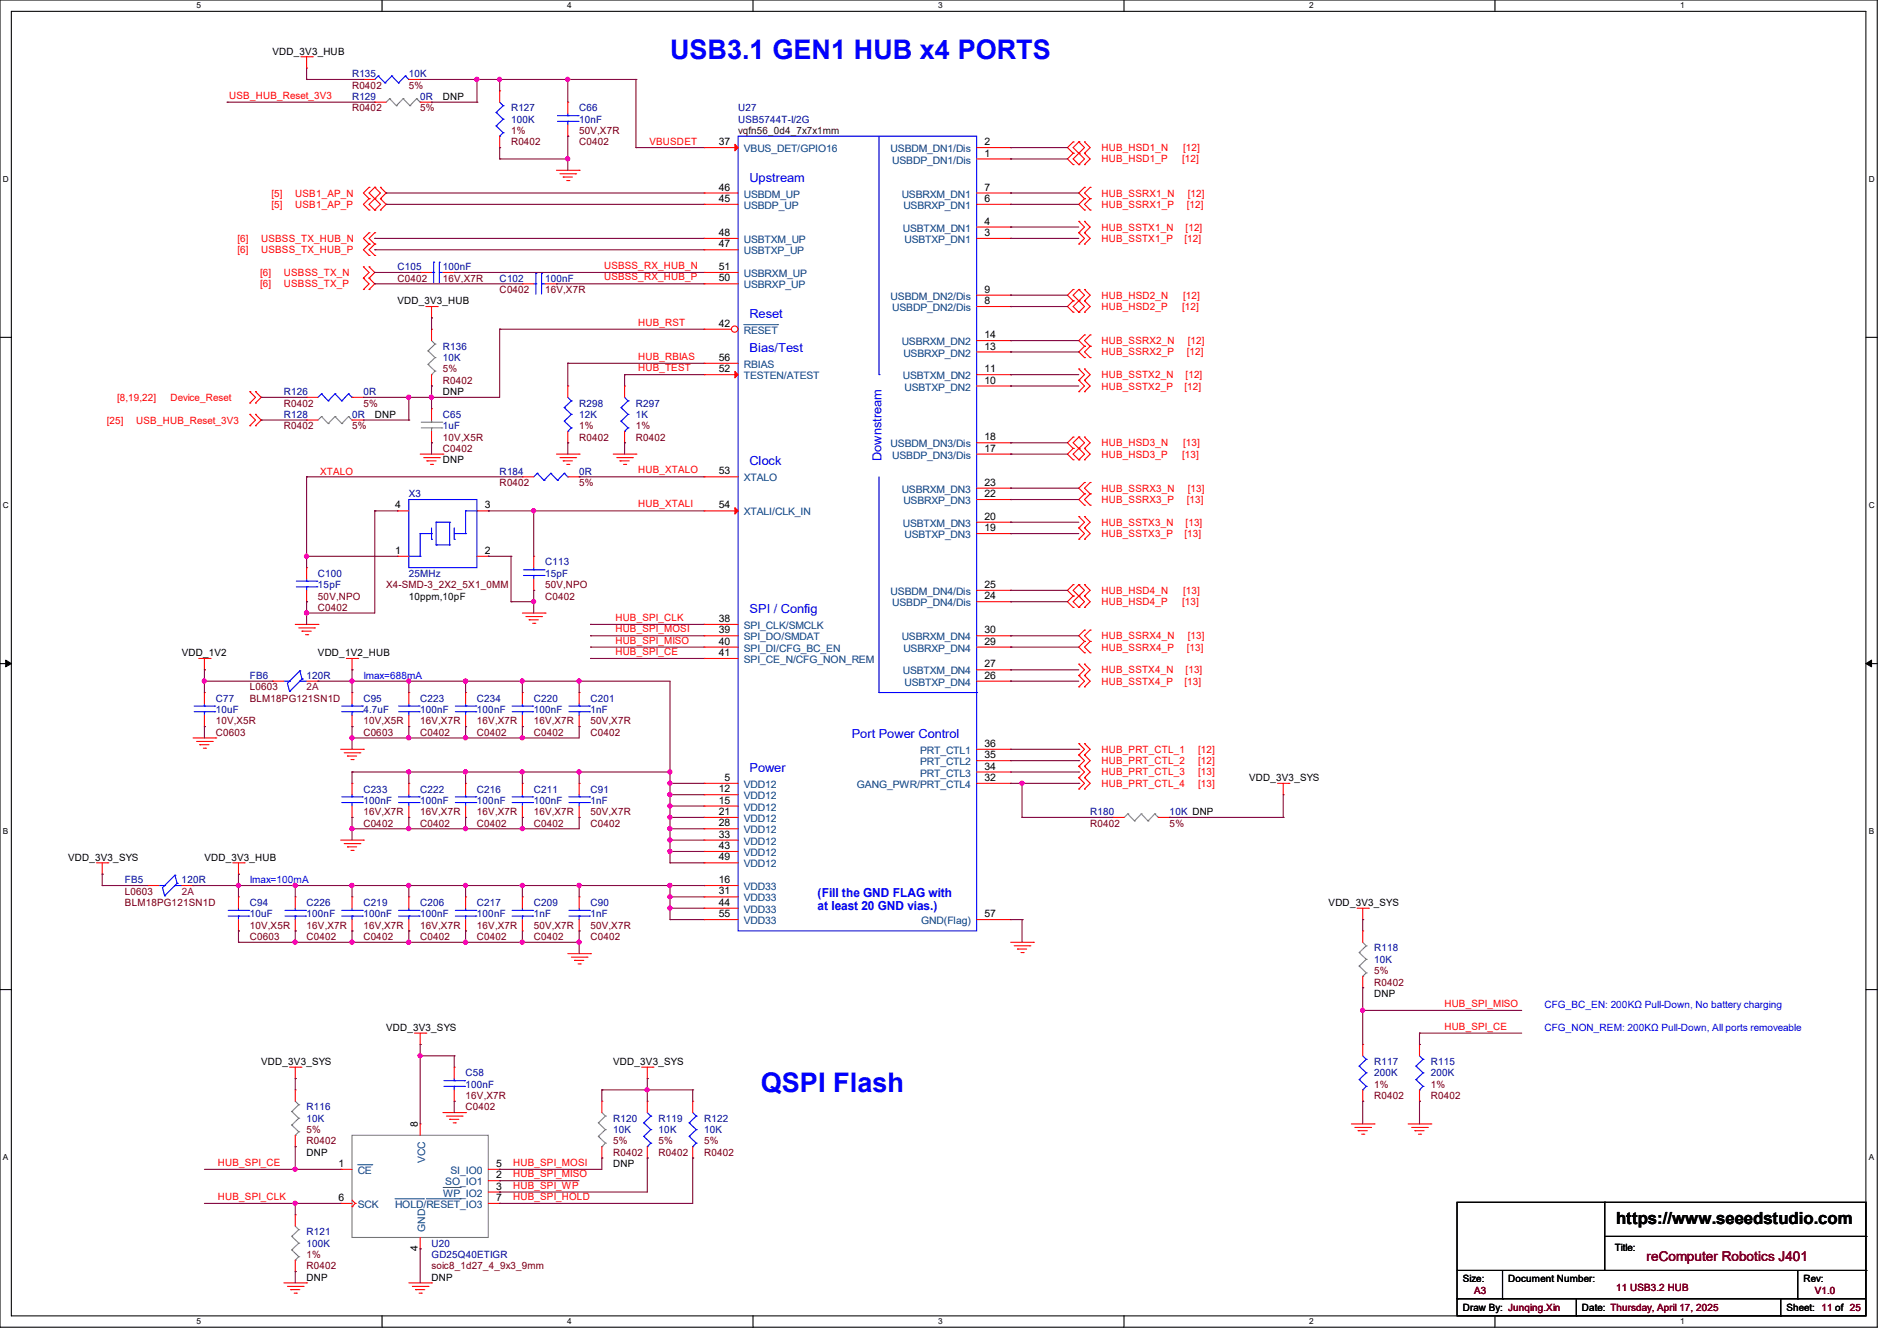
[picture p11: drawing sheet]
<svg xmlns="http://www.w3.org/2000/svg" width="297mm" height="210mm" viewBox="0 0 297 210" stroke-linecap="round" stroke-linejoin="round" font-family="sans-serif">
<defs><g id="words">
<g font-size="4.2" fill="#00f">
<text x="104.9" y="9.3">USB3.1 GEN1 HUB x4 PORTS</text>
<text x="119.1" y="171.1">QSPI Flash</text>
</g>
<text font-size="2.6" x="253" y="191.8">https://www.seeedstudio.com</text>
<text font-size="2.1" fill="#800000" x="257.8" y="197.5">reComputer Robotics J401</text>
<g font-size="1.9" fill="#00f">
<text x="117.3" y="28.4">Upstream</text>
<text x="117.3" y="49.8">Reset</text>
<text x="117.3" y="55.1">Bias/Test</text>
<text x="117.3" y="72.9">Clock</text>
<text x="138" y="72.2" transform="rotate(-90 138 72.2)">Downstream</text>
<text x="117.3" y="96">SPI / Config</text>
<text x="133.3" y="115.6">Port Power Control</text>
<text x="117.3" y="120.9">Power</text>
<text x="128" y="140.5">(Fill the GND FLAG with</text>
<text x="128" y="142.5">at least 20 GND vias.)</text>
</g>
<g font-size="1.6">
<text x="42.7" y="8.6">VDD_3V3_HUB</text>
<text x="69.3" y="15.7">DNP</text>
<text x="112.6" y="22.7">37</text>
<text x="154.1" y="22.7">2</text>
<text x="112.6" y="29.8">46</text>
<text x="154.1" y="24.5">1</text>
<text x="154.1" y="29.8">7</text>
<text x="112.6" y="31.6">45</text>
<text x="154.1" y="35.2">4</text>
<text x="154.1" y="31.6">6</text>
<text x="112.6" y="37">48</text>
<text x="112.6" y="38.7">47</text>
<text x="154.1" y="37">3</text>
<text x="62.2" y="47.7">VDD_3V3_HUB</text>
<text x="112.6" y="42.3">51</text>
<text x="112.6" y="44.1">50</text>
<text x="154.1" y="45.8">9</text>
<text x="154.1" y="47.6">8</text>
<text x="112.6" y="51.2">42</text>
<text x="154.1" y="53">14</text>
<text x="112.6" y="56.5">56</text>
<text x="112.6" y="58.3">52</text>
<text x="154.1" y="58.3">11</text>
<text x="154.1" y="54.7">13</text>
<text x="58.7" y="65.4">DNP</text>
<text x="69.3" y="61.9">DNP</text>
<text x="154.1" y="60.1">10</text>
<text x="154.1" y="70.7">17</text>
<text x="154.1" y="69">18</text>
<text x="69.3" y="72.6">DNP</text>
<text x="112.6" y="74.3">53</text>
<text x="154.1" y="77.9">22</text>
<text x="154.1" y="76.1">23</text>
<text x="61.9" y="79.6">4</text>
<text x="75.9" y="79.6">3</text>
<text x="112.6" y="79.6">54</text>
<text x="154.1" y="83.2">19</text>
<text x="154.1" y="81.4">20</text>
<text x="61.9" y="86.7">1</text>
<text x="75.9" y="86.7">2</text>
<text x="64" y="93.9">10ppm,10pF</text>
<text x="154.1" y="93.9">24</text>
<text x="154.1" y="92.1">25</text>
<text x="112.6" y="101">40</text>
<text x="112.6" y="99.2">39</text>
<text x="112.6" y="97.4">38</text>
<text x="154.1" y="101">29</text>
<text x="154.1" y="99.2">30</text>
<text x="28.4" y="102.8">VDD_1V2</text>
<text x="49.8" y="102.8">VDD_1V2_HUB</text>
<text x="112.6" y="102.7">41</text>
<text x="154.1" y="106.3">26</text>
<text x="154.1" y="104.5">27</text>
<text x="154.1" y="117">36</text>
<text x="154.1" y="118.7">35</text>
<text x="112.6" y="125.9">15</text>
<text x="112.6" y="124.1">12</text>
<text x="113.5" y="122.3">5</text>
<text x="154.1" y="120.5">34</text>
<text x="154.1" y="122.3">32</text>
<text x="195.6" y="122.3">VDD_3V3_SYS</text>
<text x="112.6" y="127.6">21</text>
<text x="112.6" y="129.4">28</text>
<text x="112.6" y="131.2">33</text>
<text x="10.7" y="134.8">VDD_3V3_SYS</text>
<text x="32" y="134.8">VDD_3V3_HUB</text>
<text x="112.6" y="134.7">49</text>
<text x="112.6" y="133">43</text>
<text x="112.6" y="138.3">16</text>
<text x="112.6" y="140.1">31</text>
<text x="112.6" y="141.9">44</text>
<text x="112.6" y="143.6">55</text>
<text x="154.1" y="143.6">57</text>
<text x="208" y="141.9">VDD_3V3_SYS</text>
<text x="60.5" y="161.5">VDD_3V3_SYS</text>
<text x="215.1" y="156.1">DNP</text>
<text x="40.9" y="166.8">VDD_3V3_SYS</text>
<text x="96" y="166.8">VDD_3V3_SYS</text>
<text x="65.4" y="176.6" transform="rotate(-90 65.4 176.6)">8</text>
<text x="48" y="181">DNP</text>
<text x="53" y="182.8">1</text>
<text x="77.7" y="184.5">2</text>
<text x="77.7" y="182.8">5</text>
<text x="96" y="182.8">DNP</text>
<text x="53" y="188.1">6</text>
<text x="77.7" y="186.3">3</text>
<text x="77.7" y="188.1">7</text>
<text x="65.4" y="195.9" transform="rotate(-90 65.4 195.9)">4</text>
<text x="252.8" y="196">Title:</text>
<text x="48" y="200.6">DNP</text>
<text x="67.6" y="200.6">DNP</text>
<text x="229" y="200.7">Size:</text>
<text x="236.1" y="200.7">Document Number:</text>
<text x="282.4" y="200.7">Rev:</text>
<text x="229" y="205.4">Draw By: Junqing.Xin</text>
<text x="247.7" y="205.4">Date: Thursday, April 17, 2025</text>
<text x="279.7" y="205.4">Sheet: 11 of 25</text>
</g>
<g font-size="1.6" fill="#f00">
<text x="35.9" y="15.5">USB_HUB_Reset_3V3</text>
<text x="101.7" y="22.8">VBUSDET</text>
<text x="172.5" y="23.7">HUB_HSD1_N</text>
<text x="185.2" y="23.7">[12]</text>
<text x="172.5" y="25.4">HUB_HSD1_P</text>
<text x="185.1" y="25.4">[12]</text>
<text x="42.5" y="32.6">[5]</text>
<text x="42.5" y="30.8">[5]</text>
<text x="46.2" y="32.6">USB1_AP_P</text>
<text x="46.2" y="30.8">USB1_AP_N</text>
<text x="172.5" y="32.6">HUB_SSRX1_P</text>
<text x="172.5" y="30.8">HUB_SSRX1_N</text>
<text x="185.8" y="32.6">[12]</text>
<text x="186" y="30.8">[12]</text>
<text x="37.2" y="39.7">[6]</text>
<text x="37.2" y="37.9">[6]</text>
<text x="40.9" y="39.7">USBSS_TX_HUB_P</text>
<text x="40.9" y="37.9">USBSS_TX_HUB_N</text>
<text x="172.5" y="37.9">HUB_SSTX1_P</text>
<text x="172.5" y="36.1">HUB_SSTX1_N</text>
<text x="185.5" y="37.9">[12]</text>
<text x="185.6" y="36.1">[12]</text>
<text x="40.7" y="45">[6]</text>
<text x="40.7" y="43.2">[6]</text>
<text x="44.4" y="45">USBSS_TX_P</text>
<text x="44.4" y="43.2">USBSS_TX_N</text>
<text x="94.6" y="43.9">USBSS_RX_HUB_P</text>
<text x="94.6" y="42.1">USBSS_RX_HUB_N</text>
<text x="172.5" y="46.8">HUB_HSD2_N</text>
<text x="185.2" y="46.8">[12]</text>
<text x="99.9" y="51">HUB_RST</text>
<text x="172.5" y="48.6">HUB_HSD2_P</text>
<text x="172.5" y="53.9">HUB_SSRX2_N</text>
<text x="185.1" y="48.6">[12]</text>
<text x="186" y="53.9">[12]</text>
<text x="99.9" y="58.1">HUB_TEST</text>
<text x="99.9" y="56.3">HUB_RBIAS</text>
<text x="172.5" y="59.2">HUB_SSTX2_N</text>
<text x="172.5" y="55.7">HUB_SSRX2_P</text>
<text x="185.6" y="59.2">[12]</text>
<text x="185.8" y="55.7">[12]</text>
<text x="18.3" y="62.8">[8,19,22]</text>
<text x="26.7" y="62.8">Device_Reset</text>
<text x="172.5" y="61">HUB_SSTX2_P</text>
<text x="185.5" y="61">[12]</text>
<text x="16.7" y="66.3">[25]</text>
<text x="21.3" y="66.3">USB_HUB_Reset_3V3</text>
<text x="172.5" y="71.7">HUB_HSD3_P</text>
<text x="172.5" y="69.9">HUB_HSD3_N</text>
<text x="185.1" y="71.7">[13]</text>
<text x="185.2" y="69.9">[13]</text>
<text x="50.1" y="74.3">XTALO</text>
<text x="99.9" y="74.1">HUB_XTALO</text>
<text x="172.5" y="77">HUB_SSRX3_N</text>
<text x="186" y="77">[13]</text>
<text x="99.9" y="79.5">HUB_XTALI</text>
<text x="172.5" y="82.3">HUB_SSTX3_N</text>
<text x="172.5" y="78.8">HUB_SSRX3_P</text>
<text x="185.6" y="82.3">[13]</text>
<text x="185.8" y="78.8">[13]</text>
<text x="172.5" y="84.1">HUB_SSTX3_P</text>
<text x="185.5" y="84.1">[13]</text>
<text x="172.5" y="94.8">HUB_HSD4_P</text>
<text x="172.5" y="93">HUB_HSD4_N</text>
<text x="185.1" y="94.8">[13]</text>
<text x="185.2" y="93">[13]</text>
<text x="96.3" y="99">HUB_SPI_MOSI</text>
<text x="96.3" y="97.2">HUB_SPI_CLK</text>
<text x="96.3" y="100.8">HUB_SPI_MISO</text>
<text x="172.5" y="100.1">HUB_SSRX4_N</text>
<text x="172.5" y="101.9">HUB_SSRX4_P</text>
<text x="185.8" y="101.9">[13]</text>
<text x="186" y="100.1">[13]</text>
<text x="96.3" y="102.6">HUB_SPI_CE</text>
<text x="172.5" y="105.4">HUB_SSTX4_N</text>
<text x="172.5" y="107.2">HUB_SSTX4_P</text>
<text x="185.5" y="107.2">[13]</text>
<text x="185.6" y="105.4">[13]</text>
<text x="172.5" y="117.9">HUB_PRT_CTL_1</text>
<text x="172.5" y="119.7">HUB_PRT_CTL_2</text>
<text x="187.6" y="117.9">[12]</text>
<text x="187.6" y="119.7">[12]</text>
<text x="172.5" y="121.5">HUB_PRT_CTL_3</text>
<text x="172.5" y="123.2">HUB_PRT_CTL_4</text>
<text x="187.6" y="121.5">[13]</text>
<text x="187.6" y="123.2">[13]</text>
<text x="226.1" y="157.7">HUB_SPI_MISO</text>
<text x="226.1" y="161.2">HUB_SPI_CE</text>
<text x="34.1" y="182.6">HUB_SPI_CE</text>
<text x="80.3" y="182.6">HUB_SPI_MOSI</text>
<text x="80.3" y="184.4">HUB_SPI_MISO</text>
<text x="34.1" y="187.9">HUB_SPI_CLK</text>
<text x="80.3" y="186.1">HUB_SPI_WP</text>
<text x="80.3" y="187.9">HUB_SPI_HOLD</text>
</g>
<g font-size="1.6" fill="#000080">
<text x="55.1" y="15.7">R129</text>
<text x="55.1" y="12.1">R135</text>
<text x="64" y="12.1">10K</text>
<text x="65.8" y="15.7">0R</text>
<text x="80" y="17.4">R127</text>
<text x="90.7" y="17.4">C66</text>
<text x="115.6" y="17.4">U27</text>
<text x="80" y="19.2">100K</text>
<text x="90.7" y="19.2">10nF</text>
<text x="115.6" y="19.2">USB5744T-I/2G</text>
<text x="62.2" y="42.3">C105</text>
<text x="69.3" y="42.3">100nF</text>
<text x="78.2" y="44.1">C102</text>
<text x="85.3" y="44.1">100nF</text>
<text x="69.3" y="54.8">R136</text>
<text x="69.3" y="56.6">10K</text>
<text x="44.4" y="65.4">R128</text>
<text x="44.4" y="61.9">R126</text>
<text x="55.1" y="65.4">0R</text>
<text x="56.9" y="61.9">0R</text>
<text x="69.3" y="65.4">C65</text>
<text x="90.7" y="63.7">R298</text>
<text x="90.7" y="65.4">12K</text>
<text x="99.6" y="63.7">R297</text>
<text x="99.6" y="65.4">1K</text>
<text x="69.3" y="67.2">1uF</text>
<text x="64" y="77.9">X3</text>
<text x="78.2" y="74.3">R184</text>
<text x="90.7" y="74.3">0R</text>
<text x="85.3" y="88.6">C113</text>
<text x="49.8" y="90.3">C100</text>
<text x="49.8" y="92.1">15pF</text>
<text x="64" y="90.3">25MHz</text>
<text x="85.3" y="90.3">15pF</text>
<text x="39.1" y="106.3">FB6</text>
<text x="48" y="106.3">120R</text>
<text x="33.8" y="109.9">C77</text>
<text x="33.8" y="111.7">10uF</text>
<text x="56.9" y="109.9">C95</text>
<text x="56.9" y="111.7">4.7uF</text>
<text x="65.8" y="109.9">C223</text>
<text x="65.8" y="111.7">100nF</text>
<text x="74.7" y="109.9">C234</text>
<text x="74.7" y="111.7">100nF</text>
<text x="83.6" y="109.9">C220</text>
<text x="83.6" y="111.7">100nF</text>
<text x="92.5" y="109.9">C201</text>
<text x="92.5" y="111.7">1nF</text>
<text x="56.9" y="124.1">C233</text>
<text x="56.9" y="125.9">100nF</text>
<text x="65.8" y="124.1">C222</text>
<text x="65.8" y="125.9">100nF</text>
<text x="74.7" y="124.1">C216</text>
<text x="74.7" y="125.9">100nF</text>
<text x="83.6" y="124.1">C211</text>
<text x="83.6" y="125.9">100nF</text>
<text x="92.5" y="124.1">C91</text>
<text x="92.5" y="125.9">1nF</text>
<text x="170.7" y="127.7">R180</text>
<text x="183.1" y="127.7">10K DNP</text>
<text x="19.6" y="138.3">FB5</text>
<text x="28.4" y="138.3">120R</text>
<text x="39.1" y="141.9">C94</text>
<text x="39.1" y="143.7">10uF</text>
<text x="48" y="141.9">C226</text>
<text x="48" y="143.7">100nF</text>
<text x="56.9" y="141.9">C219</text>
<text x="56.9" y="143.7">100nF</text>
<text x="65.8" y="141.9">C206</text>
<text x="65.8" y="143.7">100nF</text>
<text x="74.7" y="141.9">C217</text>
<text x="74.7" y="143.7">100nF</text>
<text x="83.6" y="141.9">C209</text>
<text x="83.6" y="143.7">1nF</text>
<text x="92.5" y="141.9">C90</text>
<text x="92.5" y="143.7">1nF</text>
<text x="215.1" y="149">R118</text>
<text x="215.1" y="150.8">10K</text>
<text x="215.1" y="166.8">R117</text>
<text x="224" y="166.8">R115</text>
<text x="48" y="173.9">R116</text>
<text x="72.9" y="168.6">C58</text>
<text x="72.9" y="170.3">100nF</text>
<text x="215.1" y="168.6">200K</text>
<text x="224" y="168.6">200K</text>
<text x="48" y="175.7">10K</text>
<text x="96" y="175.7">R120</text>
<text x="96" y="177.5">10K</text>
<text x="103.1" y="175.7">R119</text>
<text x="103.1" y="177.5">10K</text>
<text x="110.2" y="175.7">R122</text>
<text x="110.2" y="177.5">10K</text>
<text x="48" y="193.5">R121</text>
<text x="48" y="195.2">100K</text>
<text x="67.6" y="197">GD25Q40ETIGR</text>
<text x="67.6" y="195.2">U20</text>
</g>
<g font-size="1.6" fill="#800000">
<text x="55.1" y="17.4">R0402</text>
<text x="55.1" y="13.9">R0402</text>
<text x="64" y="13.9">5%</text>
<text x="65.8" y="17.4">5%</text>
<text x="80" y="21">1%</text>
<text x="80" y="22.8">R0402</text>
<text x="90.7" y="22.8">C0402</text>
<text x="90.7" y="21">50V,X7R</text>
<text x="62.2" y="44.1">C0402</text>
<text x="69.3" y="44.1">16V,X7R</text>
<text x="78.2" y="45.9">C0402</text>
<text x="85.3" y="45.9">16V,X7R</text>
<text x="69.3" y="58.3">5%</text>
<text x="44.4" y="63.7">R0402</text>
<text x="56.9" y="63.7">5%</text>
<text x="69.3" y="60.1">R0402</text>
<text x="44.4" y="67.2">R0402</text>
<text x="55.1" y="67.2">5%</text>
<text x="69.3" y="70.8">C0402</text>
<text x="69.3" y="69">10V,X5R</text>
<text x="90.7" y="67.2">1%</text>
<text x="90.7" y="69">R0402</text>
<text x="99.6" y="67.2">1%</text>
<text x="99.6" y="69">R0402</text>
<text x="78.2" y="76.1">R0402</text>
<text x="90.7" y="76.1">5%</text>
<text x="49.8" y="95.7">C0402</text>
<text x="49.8" y="93.9">50V,NPO</text>
<text x="60.5" y="92.1">X4-SMD-3_2X2_5X1_0MM</text>
<text x="85.3" y="93.9">C0402</text>
<text x="85.3" y="92.1">50V,NPO</text>
<text x="33.8" y="113.5">10V,X5R</text>
<text x="39.1" y="108.1">L0603</text>
<text x="39.1" y="109.9">BLM18PG121SN1D</text>
<text x="56.9" y="113.5">10V,X5R</text>
<text x="65.8" y="113.5">16V,X7R</text>
<text x="74.7" y="113.5">16V,X7R</text>
<text x="83.6" y="113.5">16V,X7R</text>
<text x="92.5" y="113.5">50V,X7R</text>
<text x="33.8" y="115.2">C0603</text>
<text x="56.9" y="115.2">C0603</text>
<text x="65.8" y="115.2">C0402</text>
<text x="74.7" y="115.2">C0402</text>
<text x="83.6" y="115.2">C0402</text>
<text x="92.5" y="115.2">C0402</text>
<text x="56.9" y="129.5">C0402</text>
<text x="56.9" y="127.7">16V,X7R</text>
<text x="65.8" y="129.5">C0402</text>
<text x="65.8" y="127.7">16V,X7R</text>
<text x="74.7" y="129.5">C0402</text>
<text x="74.7" y="127.7">16V,X7R</text>
<text x="83.6" y="129.5">C0402</text>
<text x="83.6" y="127.7">16V,X7R</text>
<text x="92.5" y="129.5">C0402</text>
<text x="92.5" y="127.7">50V,X7R</text>
<text x="170.7" y="129.5">R0402</text>
<text x="183.1" y="129.5">5%</text>
<text x="19.6" y="140.1">L0603</text>
<text x="19.6" y="141.9">BLM18PG121SN1D</text>
<text x="39.1" y="147.2">C0603</text>
<text x="39.1" y="145.5">10V,X5R</text>
<text x="48" y="147.2">C0402</text>
<text x="48" y="145.5">16V,X7R</text>
<text x="56.9" y="147.2">C0402</text>
<text x="56.9" y="145.5">16V,X7R</text>
<text x="65.8" y="147.2">C0402</text>
<text x="65.8" y="145.5">16V,X7R</text>
<text x="74.7" y="147.2">C0402</text>
<text x="74.7" y="145.5">16V,X7R</text>
<text x="83.6" y="147.2">C0402</text>
<text x="83.6" y="145.5">50V,X7R</text>
<text x="92.5" y="147.2">C0402</text>
<text x="92.5" y="145.5">50V,X7R</text>
<text x="215.1" y="152.6">5%</text>
<text x="215.1" y="154.3">R0402</text>
<text x="72.9" y="173.9">C0402</text>
<text x="72.9" y="172.1">16V,X7R</text>
<text x="215.1" y="170.3">1%</text>
<text x="215.1" y="172.1">R0402</text>
<text x="224" y="170.3">1%</text>
<text x="224" y="172.1">R0402</text>
<text x="48" y="177.5">5%</text>
<text x="48" y="179.2">R0402</text>
<text x="96" y="179.2">5%</text>
<text x="103.1" y="179.2">5%</text>
<text x="110.2" y="179.2">5%</text>
<text x="96" y="181">R0402</text>
<text x="103.1" y="181">R0402</text>
<text x="110.2" y="181">R0402</text>
<text x="48" y="197">1%</text>
<text x="48" y="198.8">R0402</text>
<text x="67.6" y="198.8">soic8_1d27_4_9x3_9mm</text>
<text x="230.8" y="202.7">A3</text>
<text x="253" y="202.2">11 USB3.2 HUB</text>
<text x="284.1" y="202.7">V1.0</text>
</g>
<text font-size="1.6" fill="#400000" x="115.6" y="21">vqfn56_0d4_7x7x1mm</text>
<g font-size="1.6" fill="#004080">
<text x="116.5" y="23.8">VBUS_DET/GPIO16</text>
<text x="139.4" y="23.8">USBDM_DN1/Dis</text>
<text x="139.7" y="25.6">USBDP_DN1/Dis</text>
<text x="116.5" y="30.9">USBDM_UP</text>
<text x="116.5" y="32.7">USBDP_UP</text>
<text x="141.2" y="30.9">USBRXM_DN1</text>
<text x="141.4" y="32.7">USBRXP_DN1</text>
<text x="116.5" y="38.1">USBTXM_UP</text>
<text x="116.5" y="39.8">USBTXP_UP</text>
<text x="141.3" y="36.3">USBTXM_DN1</text>
<text x="141.6" y="38.1">USBTXP_DN1</text>
<text x="116.5" y="43.4">USBRXM_UP</text>
<text x="116.5" y="45.2">USBRXP_UP</text>
<text x="139.4" y="46.9">USBDM_DN2/Dis</text>
<text x="116.5" y="52.3">RESET</text>
<text x="139.7" y="48.7">USBDP_DN2/Dis</text>
<text x="116.5" y="57.6">RBIAS</text>
<text x="116.5" y="59.4">TESTEN/ATEST</text>
<text x="141.2" y="54.1">USBRXM_DN2</text>
<text x="141.3" y="59.4">USBTXM_DN2</text>
<text x="141.4" y="55.8">USBRXP_DN2</text>
<text x="141.6" y="61.2">USBTXP_DN2</text>
<text x="139.4" y="70.1">USBDM_DN3/Dis</text>
<text x="139.7" y="71.8">USBDP_DN3/Dis</text>
<text x="116.5" y="75.4">XTALO</text>
<text x="141.2" y="77.2">USBRXM_DN3</text>
<text x="116.5" y="80.7">XTALI/CLK_IN</text>
<text x="141.3" y="82.5">USBTXM_DN3</text>
<text x="141.4" y="79">USBRXP_DN3</text>
<text x="141.6" y="84.3">USBTXP_DN3</text>
<text x="139.4" y="93.2">USBDM_DN4/Dis</text>
<text x="139.7" y="95">USBDP_DN4/Dis</text>
<text x="116.5" y="100.3">SPI_DO/SMDAT</text>
<text x="116.5" y="98.5">SPI_CLK/SMCLK</text>
<text x="141.2" y="100.3">USBRXM_DN4</text>
<text x="116.5" y="103.8">SPI_CE_N/CFG_NON_REM</text>
<text x="116.5" y="102.1">SPI_DI/CFG_BC_EN</text>
<text x="141.3" y="105.6">USBTXM_DN4</text>
<text x="141.4" y="102.1">USBRXP_DN4</text>
<text x="141.6" y="107.4">USBTXP_DN4</text>
<text x="144.1" y="118.1">PRT_CTL1</text>
<text x="144.1" y="119.8">PRT_CTL2</text>
<text x="116.5" y="125.2">VDD12</text>
<text x="116.5" y="123.4">VDD12</text>
<text x="134.2" y="123.4">GANG_PWR/PRT_CTL4</text>
<text x="144.1" y="121.6">PRT_CTL3</text>
<text x="116.5" y="127">VDD12</text>
<text x="116.5" y="128.7">VDD12</text>
<text x="116.5" y="130.5">VDD12</text>
<text x="116.5" y="132.3">VDD12</text>
<text x="116.5" y="135.8">VDD12</text>
<text x="116.5" y="134.1">VDD12</text>
<text x="116.5" y="139.4">VDD33</text>
<text x="116.5" y="141.2">VDD33</text>
<text x="116.5" y="143">VDD33</text>
<text x="116.5" y="144.7">VDD33</text>
<text x="144.2" y="144.7">GND(Flag)</text>
<text x="56" y="183.9">CE</text>
<text x="66.5" y="182.2" transform="rotate(-90 66.5 182.2)">VCC</text>
<text x="69.7" y="185.6">SO_IO1</text>
<text x="70.5" y="183.9">SI_IO0</text>
<text x="56" y="189.2">SCK</text>
<text x="61.8" y="189.2">HOLD/RESET_IO3</text>
<text x="69.4" y="187.4">WP_IO2</text>
<text x="66.5" y="192.9" transform="rotate(-90 66.5 192.9)">GND</text>
</g>
<g font-size="1.6" fill="#00f">
<text x="56.9" y="106.3">Imax=688mA</text>
<text x="39.1" y="138.3">Imax=100mA</text>
<text x="241.8" y="157.9">CFG_BC_EN: 200KΩ Pull-Down, No battery charging</text>
<text x="241.8" y="161.5">CFG_NON_REM: 200KΩ Pull-Down, All ports removeable</text>
</g>
<g font-size="1.6" fill="#800040">
<text x="48" y="108.1">2A</text>
<text x="28.4" y="140.1">2A</text>
</g>
<g font-size="1.3">
<text x="30.8" y="1.3">5</text>
<text x="88.8" y="1.3">4</text>
<text x="146.9" y="1.3">3</text>
<text x="205" y="1.3">2</text>
<text x="263.1" y="1.3">1</text>
<text x=".5" y="28.4">D</text>
<text x="292.6" y="28.4">D</text>
<text x=".5" y="79.5">C</text>
<text x="292.6" y="79.5">C</text>
<text x=".5" y="130.6">B</text>
<text x="292.6" y="130.6">B</text>
<text x=".5" y="181.7">A</text>
<text x="292.6" y="181.7">A</text>
<text x="30.8" y="207.4">5</text>
<text x="88.8" y="207.4">4</text>
<text x="146.9" y="207.4">3</text>
<text x="205" y="207.4">2</text>
<text x="263.1" y="207.4">1</text>
</g>
</g></defs>
<path d="M0 0h293.9v207.9h-293.9zM1.8 1.8h290.3v204.3h-290.3z" fill="none" stroke="#000" stroke-width=".17"/>
<g fill="#fff">
<path d="M30.8 .2h.7v1.4h-.7z"/>
<path d="M30.8 206.2h.7v1.4h-.7z"/>
</g>
<path d="M59.8 0v1.8M59.8 206.1v1.8" fill="none" stroke="#000" stroke-width=".17"/>
<g fill="#fff">
<path d="M88.8 .2h.7v1.4h-.7z"/>
<path d="M88.8 206.2h.7v1.4h-.7z"/>
</g>
<path d="M117.9 0v1.8M117.9 206.1v1.8" fill="none" stroke="#000" stroke-width=".17"/>
<g fill="#fff">
<path d="M146.9 .2h.7v1.4h-.7z"/>
<path d="M146.9 206.2h.7v1.4h-.7z"/>
</g>
<path d="M176 0v1.8M176 206.1v1.8" fill="none" stroke="#000" stroke-width=".17"/>
<g fill="#fff">
<path d="M205 .2h.7v1.4h-.7z"/>
<path d="M205 206.2h.7v1.4h-.7z"/>
</g>
<path d="M234.1 0v1.8M234.1 206.1v1.8" fill="none" stroke="#000" stroke-width=".17"/>
<g fill="#fff">
<path d="M263.1 .2h.6v1.4h-.6z"/>
<path d="M263.1 206.2h.6v1.4h-.6z"/>
<path d="M.5 27.3h.9v1.4h-.9z"/>
<path d="M292.6 27.3h.9v1.4h-.9z"/>
<path d="M.5 78.4h.9v1.4h-.9z"/>
<path d="M292.6 78.4h.9v1.4h-.9z"/>
</g>
<path d="M0 52.8h1.8M292.1 52.8h1.8" fill="none" stroke="#000" stroke-width=".17"/>
<g fill="#fff">
<path d="M.5 129.5h.8v1.4h-.8z"/>
<path d="M292.6 129.5h.8v1.4h-.8z"/>
</g>
<path d="M0 103.9h1.8M292.1 103.9h1.8" fill="none" stroke="#000" stroke-width=".17"/>
<path d="M.9 103.4l.9 .5-.9 .5zM292.1 103.9l.9-.5v1z" fill="#000" stroke="#000" stroke-width=".16"/>
<g fill="#fff">
<path d="M.5 180.5h.8v1.4h-.8z"/>
<path d="M292.6 180.5h.8v1.4h-.8z"/>
</g>
<g fill="none" stroke="#000" stroke-width=".17">
<path d="M0 155h1.8M292.1 155h1.8M228.1 188.3h64v17.8h-64zM228.1 199h64M235.2 199v4.4M251.2 188.3h.1M251.2 188.3v10.7M251.2 193.6h40.9M281.5 199v4.4M292.1 199h.1M292.1 193.6h.1M228.1 203.4h.1"/>
<path d="M228.1 203.4h64M235.2 203.4h.1M246.8 206.1h.1M246.8 203.4v2.7M278.8 206.1h.1M278.8 203.4v2.7M281.5 203.4h.1"/>
</g>
<g fill="none" stroke="#f00" stroke-width=".17">
<path d="M47.1 8.9h1.8M48 10.7h.1M48 8.9v1.8M48.9 8.9h.1M56.9 12.4h.1M56.9 12.4h1.8M58.7 16h.1M58.7 16h1.8M64 12.4h1.8M65.8 12.4h.1M65.8 16h1.8M67.6 16h.1"/>
<path d="M78.2 14.2h.1M78.2 14.2v1.8M88.9 16h.1M88.9 16v1.8M88.9 19.6v1.7M57.8 31.1h.1M57.8 32.9h.1M57.8 29.3h.1M57.8 38.2h.1M57.8 36.4h.1M57.8 31.1l-.9 .9 .9 .9M57.8 29.3l-.9 .9 .9 .9"/>
<path d="M57.8 38.2l-.9 .9 .9 .9M57.8 36.4l-.9 .9 .9 .9M58.7 32.9h.1M58.7 31.1h.1M58.7 29.3h.1M58.7 38.2h.1M58.7 36.4h.1M58.7 29.3l.9 .9-1.8 1.8 .9 .9M58.7 29.3l-.9 .9 1.8 1.8-.9 .9M58.7 38.2l-.9 .9 .9 .9M58.7 36.4l-.9 .9 .9 .9M59.6 31.1h.1"/>
<path d="M59.6 32.9h.1M59.6 29.3h.1M59.6 31.1l.9 .9-.9 .9M59.6 29.3l.9 .9-.9 .9M78.2 23.1h.1M78.2 21.3v1.8M87.1 26.7h3.6M87.7 27.2h2.4M88.2 27.7h.1M88.2 27.7h1.4M88.7 28.3h.4M88.9 21.3h.1"/>
<path d="M89.1 28.3h.1M90.1 27.2h.1M90.7 26.7h.1M152.9 24.9h5.3M152.9 23.1h5.3M152.9 37.3h5.3M152.9 35.6h5.3M152.9 32h5.3M152.9 30.2h5.3M158.2 24.9h.1M158.2 23.1h.1M158.2 37.3h.1"/>
<path d="M158.2 35.6h.1M158.2 32h.1M158.2 30.2h.1M168 24h.1M168 25.8h.1M168 22.2h.1M168 24l-.9 .9 .9 .9M168 22.2l-.9 .9 .9 .9M168.9 25.8h.1M168.9 24h.1M168.9 22.2h.1M168.9 36.4h.1"/>
<path d="M168.9 38.2h.1M168.9 34.7h.1M168.9 22.2l-.9 .9 1.8 1.8-.9 .9M168.9 24l-.9 .9 .9 .9M168.9 22.2l.9 .9-.9 .9M168.9 36.4l.9 .9-.9 .9M168.9 34.7l.9 .9-.9 .8M169.8 24h.1M169.8 25.8h.1M169.8 22.2h.1M169.8 36.4h.1M169.8 38.2h.1"/>
<path d="M169.8 34.7h.1M169.8 31.1h.1M169.8 32.9h.1M169.8 29.3h.1M169.8 24l.9 .9-.9 .9M169.8 22.2l.9 .9-.9 .9M169.8 36.4l.9 .9-.9 .9M169.8 34.7l.9 .9-.9 .8M169.8 31.1l-.9 .9 .9 .9M169.8 29.3l-.9 .9 .9 .9M170.7 32.9h.1M170.7 31.1h.1"/>
<path d="M170.7 29.3h.1M170.7 31.1l-.9 .9 .9 .9M170.7 29.3l-.9 .9 .9 .9M56.9 45.3h.1M56.9 43.6h.1M56.9 41.8h.1M56.9 43.6l.9 .8-.9 .9M56.9 41.8l.9 .9-.9 .9M57.8 40h.1M57.8 43.6h.1M57.8 45.3h.1M57.8 41.8h.1"/>
<path d="M57.8 43.6l.9 .8-.9 .9M57.8 41.8l.9 .9-.9 .9M58.7 40h.1M65.8 42.7h.1M65.8 42.7h1.8M66.7 48h1.8M67.6 49.8h.1M67.6 51.6h.1M67.6 48v1.8M67.6 51.6v1.7M67.6 58.7v1.8M68.5 48h.1"/>
<path d="M69.3 42.7h1.8M71.1 42.7h.1M81.8 44.4h.1M81.8 44.4h1.8M85.3 44.4h1.8M87.1 44.4h.1M152.9 46.2h5.3M152.9 53.3h5.3M158.2 46.2h.1M158.2 53.3h.1M168 47.1h.1M168 48.9h.1"/>
<path d="M168 45.3h.1M168 47.1l-.9 .9 .9 .9M168 45.3l-.9 .9 .9 .9M168.9 48.9h.1M168.9 47.1h.1M168.9 45.3h.1M168.9 59.6h.1M168.9 57.8h.1M168.9 45.3l-.9 .9 1.8 1.8-.9 .9M168.9 45.3l.9 .9-1.8 1.8 .9 .9M168.9 59.6l.9 .9-.9 .8M168.9 57.8l.9 .9-.9 .9"/>
<path d="M169.8 47.1h.1M169.8 48.9h.1M169.8 45.3h.1M169.8 59.6h.1M169.8 57.8h.1M169.8 54.2h.1M169.8 56h.1M169.8 52.5h.1M169.8 47.1l.9 .9-.9 .9M169.8 45.3l.9 .9-.9 .9M169.8 59.6l.9 .9-.9 .8M169.8 57.8l.9 .9-.9 .9"/>
<path d="M169.8 54.2l-.9 .9 .9 .9M169.8 52.5l-.9 .8 .9 .9M170.7 56h.1M170.7 54.2h.1M170.7 52.5h.1M170.7 54.2l-.9 .9 .9 .9M170.7 52.5l-.9 .8 .9 .9M39.1 63.1h.1M39.1 61.3h.1M39.1 66.7h.1M39.1 64.9h.1M39.1 61.3l.9 .9-.9 .9"/>
<path d="M39.1 64.9l.9 .9-.9 .9M40 61.3h.1M40 63.1h.1M40 64.9h.1M40 66.7h.1M40 61.3l.9 .9-.9 .9M40 64.9l.9 .9-.9 .9M48 65.8h.1M48 62.2h.1M48 65.8h1.8M48 62.2h1.8M55.1 65.8h1.8"/>
<path d="M55.1 62.2h1.8M56.9 65.8h.1M56.9 62.2h.1M65.8 71.1h3.5M66.3 71.7h2.5M66.8 72.2h.1M66.8 72.2h1.5M67.4 72.7h.3M67.6 60.5h.1M67.6 64h.1M67.6 69.3h.1M67.6 64v1.8"/>
<path d="M67.6 67.6v1.7M67.7 72.7h.1M68.8 71.7h.1M69.3 71.1h.1M81.8 74.7h.1M81.8 74.7h1.8M87.1 71.1h3.6M87.7 71.7h2.4M88.2 72.2h.1M88.2 72.2h1.4M88.7 72.7h.4M88.9 60.5h.1"/>
<path d="M88.9 69.3h.1M88.9 60.5v1.7M88.9 67.6v1.7M88.9 74.7h1.8M89.1 72.7h.1M90.1 71.7h.1M90.7 71.1h.1M90.7 74.7h.1M96 71.1h3.6M96.6 71.7h2.4M97.1 72.2h.1M97.1 72.2h1.4"/>
<path d="M97.6 72.7h.4M97.8 60.5h.1M97.8 69.3h.1M97.8 60.5v1.7M97.8 67.6v1.7M98 72.7h.1M99 71.7h.1M99.6 71.1h.1M152.9 71.1h5.3M152.9 69.3h5.3M152.9 78.2h5.3M152.9 76.5h5.3"/>
<path d="M158.2 71.1h.1M158.2 69.3h.1M158.2 78.2h.1M158.2 76.5h.1M168 70.2h.1M168 72h.1M168 68.5h.1M168 70.2l-.9 .9 .9 .9M168 68.5l-.9 .8 .9 .9M168.9 61.3h.1M168.9 72h.1M168.9 70.2h.1"/>
<path d="M168.9 68.5h.1M168.9 68.5l-.9 .8 1.8 1.8-.9 .9M168.9 68.5l.9 .8-1.8 1.8 .9 .9M169.8 61.3h.1M169.8 70.2h.1M169.8 72h.1M169.8 68.5h.1M169.8 75.6h.1M169.8 77.3h.1M169.8 79.1h.1M169.8 70.2l.9 .9-.9 .9M169.8 68.5l.9 .8-.9 .9"/>
<path d="M169.8 75.6l-.9 .9 .9 .8M169.8 77.3l-.9 .9 .9 .9M170.7 77.3h.1M170.7 75.6h.1M170.7 79.1h.1M170.7 75.6l-.9 .9 .9 .8M170.7 77.3l-.9 .9 .9 .9M46.2 97.8h3.6M46.8 98.3h2.4M47.3 98.8h.1M47.3 98.8h1.4M47.8 99.4h.4"/>
<path d="M48 88.9h.1M48 94.2h.1M48 88.9v1.8M48 92.5v1.7M48.2 99.4h.1M49.2 98.3h.1M49.8 97.8h.1M62.2 87.1h.1M62.2 80h.1M62.2 87.1h1.8M62.2 80h1.8M74.7 87.1h1.8"/>
<path d="M74.7 80h1.8M76.5 80h.1M76.5 87.1h.1M81.8 96h3.5M82.3 96.6h2.5M82.8 97.1h.1M82.8 97.1h1.5M83.4 97.6h.3M83.6 87.1h.1M83.6 92.5h.1M83.6 87.1v1.8M83.6 90.7v1.8"/>
<path d="M83.7 97.6h.1M84.8 96.6h.1M85.3 96h.1M152.9 83.6h5.3M152.9 81.8h5.3M152.9 94.2h5.3M152.9 92.5h5.3M158.2 83.6h.1M158.2 81.8h.1M158.2 94.2h.1M158.2 92.5h.1M168 93.3h.1"/>
<path d="M168 95.1h.1M168 91.6h.1M168 93.3l-.9 .9 .9 .9M168 91.6l-.9 .9 .9 .8M168.9 95.1h.1M168.9 93.3h.1M168.9 91.6h.1M168.9 80.9h.1M168.9 82.7h.1M168.9 84.5h.1M168.9 91.6l-.9 .9 1.8 1.7-.9 .9M168.9 91.6l.9 .9-1.8 1.7 .9 .9"/>
<path d="M168.9 80.9l.9 .9-.9 .9M168.9 82.7l.9 .9-.9 .9M169.8 93.3h.1M169.8 95.1h.1M169.8 91.6h.1M169.8 80.9h.1M169.8 82.7h.1M169.8 84.5h.1M169.8 98.7h.1M169.8 93.3l.9 .9-.9 .9M169.8 91.6l.9 .9-.9 .8M169.8 80.9l.9 .9-.9 .9"/>
<path d="M169.8 82.7l.9 .9-.9 .9M169.8 98.7l-.9 .9 .9 .9M170.7 98.7h.1M170.7 98.7l-.9 .9 .9 .9M30.2 115.6h3.6M30.8 116.1h2.4M31.1 103.1h1.8M31.3 116.6h.1M31.3 116.6h1.4M31.8 117.2h.4M32 104.9h.1M32 108.5h.1"/>
<path d="M32 113.8h.1M32 103.1v1.8M32 108.5v1.7M32 112v1.8M32.2 117.2h.1M32.9 103.1h.1M33.2 116.1h.1M33.8 115.6h.1M42.7 106.7h.1M42.7 106.7h1.7M48 106.7h1.8M49.8 106.7h.1"/>
<path d="M53.3 117.3h3.6M53.9 117.9h2.4M54.2 103.1h1.8M54.4 118.4h.1M54.4 118.4h1.4M54.9 119h.4M55.1 104.9h.1M55.1 108.5h.1M55.1 113.8h.1M55.1 103.1v1.8M55.1 108.5v1.7M55.1 112v1.8"/>
<path d="M55.3 119h.1M56 103.1h.1M56.3 117.9h.1M56.9 117.3h.1M64 108.5h.1M64 113.8h.1M64 108.5v1.7M64 112v1.8M72.9 108.5h.1M72.9 113.8h.1M72.9 108.5v1.7M72.9 112v1.8"/>
<path d="M81.8 108.5h.1M81.8 113.8h.1M81.8 108.5v1.7M81.8 112v1.8M90.7 108.5h.1M90.7 113.8h.1M90.7 108.5v1.7M90.7 112v1.8M152.9 106.7h5.3M152.9 104.9h5.3M158.2 106.7h.1M158.2 104.9h.1"/>
<path d="M168.9 116.5h.1M168.9 118.2h.1M168.9 104h.1M168.9 105.8h.1M168.9 107.6h.1M168.9 116.5l.9 .8-.9 .9M168.9 118.2l.9 .9-.9 .9M168.9 104l.9 .9-.9 .9M168.9 105.8l.9 .9-.9 .9M169.8 116.5h.1M169.8 118.2h.1M169.8 104h.1"/>
<path d="M169.8 105.8h.1M169.8 107.6h.1M169.8 100.5h.1M169.8 102.2h.1M169.8 116.5l.9 .8-.9 .9M169.8 118.2l.9 .9-.9 .9M169.8 104l.9 .9-.9 .9M169.8 105.8l.9 .9-.9 .9M169.8 100.5l-.9 .8 .9 .9M170.7 100.5h.1M170.7 102.2h.1M170.7 100.5l-.9 .8 .9 .9"/>
<path d="M15.1 135.1h1.8M16 136.9h.1M16 135.1v1.8M16.9 135.1h.1M23.1 138.7h.1M23.1 138.7h1.8M28.4 138.7h1.8M30.2 138.7h.1M36.4 135.1h1.8M37.3 136.9h.1M37.3 135.1v1.8M38.2 135.1h.1"/>
<path d="M53.3 131.6h3.6M53.9 132.1h2.4M54.4 132.6h.1M54.4 132.6h1.4M54.9 133.2h.4M55.1 122.7h.1M55.1 128h.1M55.1 122.7v1.8M55.1 126.2v1.8M55.3 133.2h.1M56.3 132.1h.1M56.9 131.6h.1"/>
<path d="M64 122.7h.1M64 128h.1M64 122.7v1.8M64 126.2v1.8M72.9 122.7h.1M72.9 128h.1M72.9 122.7v1.8M72.9 126.2v1.8M81.8 122.7h.1M81.8 128h.1M81.8 122.7v1.8M81.8 126.2v1.8"/>
<path d="M90.7 122.7h.1M90.7 128h.1M90.7 122.7v1.8M90.7 126.2v1.8M110.2 126.2h.1M110.2 138.7h.1M110.2 128h.1M110.2 129.8h.1M110.2 138.7h5.4M110.2 128h5.4M110.2 126.2h5.4M110.2 129.8h5.4"/>
<path d="M168.9 120h.1M168.9 121.8h.1M168.9 123.6h.1M168.9 120l.9 .9-.9 .9M168.9 121.8l.9 .9-.9 .9M169.8 120h.1M169.8 121.8h.1M169.8 123.6h.1M169.8 120l.9 .9-.9 .9M169.8 121.8l.9 .9-.9 .9M174.2 128h.1M174.2 128h1.8"/>
<path d="M181.4 128h1.7M183.1 128h.1M200 122.7h1.8M200.9 124.5h.1M200.9 122.7v1.8M201.8 122.7h.1M37.3 140.5h.1M37.3 145.8h.1M37.3 140.5v1.7M37.3 144v1.8M46.2 140.5h.1M46.2 145.8h.1"/>
<path d="M46.2 140.5v1.7M46.2 144v1.8M55.1 140.5h.1M55.1 145.8h.1M55.1 140.5v1.7M55.1 144v1.8M64 140.5h.1M64 145.8h.1M64 140.5v1.7M64 144v1.8M72.9 140.5h.1M72.9 145.8h.1"/>
<path d="M72.9 140.5v1.7M72.9 144v1.8M81.8 140.5h.1M81.8 145.8h.1M81.8 140.5v1.7M81.8 144v1.8M88.9 149.4h3.6M89.5 149.9h2.4M90 150.4h.1M90 150.4h1.4M90.5 151h.3M90.7 140.5h.1"/>
<path d="M90.7 145.8h.1M90.7 140.5v1.7M90.7 144v1.8M90.8 151h.1M91.9 149.9h.1M92.5 149.4h.1M158.2 147.6h3.6M158.8 148.1h2.4M159.3 148.6h.1M159.3 148.6h1.4M159.9 149.2h.3M160.2 149.2h.1"/>
<path d="M161.2 148.1h.1M161.8 147.6h.1M212.5 142.2h1.7M213.4 144h.1M213.4 145.8h.1M213.4 154.7h.1M213.4 142.2v1.8M213.4 145.8v1.8M213.4 152.9v1.8M214.2 142.2h.1M45.3 167.1h1.8M46.2 168.9h.1"/>
<path d="M46.2 170.7h.1M46.2 179.6h.1M46.2 167.1v1.8M46.2 170.7v1.8M46.2 177.8v1.8M47.1 167.1h.1M64.9 161.8h1.8M65.8 163.6h.1M65.8 176h.1M65.8 161.8v1.8M65.8 176v1.8M66.7 161.8h.1"/>
<path d="M69.3 174.2h3.6M69.9 174.8h2.4M70.4 175.3h.1M70.4 175.3h1.4M71 175.9h.3M71.1 167.1h.1M71.1 172.5h.1M71.1 167.1v1.8M71.1 170.7v1.8M71.3 175.9h.1M72.3 174.8h.1M72.9 174.2h.1"/>
<path d="M94.2 172.5h.1M94.2 172.5v1.7M94.2 179.6v1.8M100.5 167.1h1.7M101.3 168.9h.1M101.3 172.5h.1M101.3 167.1v1.8M101.3 172.5v1.7M101.3 179.6v1.8M102.2 167.1h.1M108.5 172.5h.1M108.5 172.5v1.7"/>
<path d="M108.5 179.6v1.8M211.6 176h3.5M212.1 176.6h2.5M212.6 177.1h.1M212.6 177.1h1.5M213.2 177.6h.3M213.4 163.6h.1M213.4 172.5h.1M213.4 163.6v1.8M213.4 170.7v1.8M213.5 177.6h.1M214.6 176.6h.1"/>
<path d="M215.1 176h.1M220.5 176h3.5M221 176.6h2.5M221.5 177.1h.1M221.5 177.1h1.5M222.1 177.6h.3M222.2 163.6h.1M222.2 172.5h.1M222.2 163.6v1.8M222.2 170.7v1.8M222.4 177.6h.1M223.5 176.6h.1"/>
<path d="M224 176h.1M46.2 190.2h.1M46.2 199.1h.1M46.2 190.2v1.8M46.2 197.4v1.7M53.3 183.1h.1M53.3 188.5h.1M53.3 183.1h1.8M53.3 188.5h1.8M55.1 189h.1M55.1 188l.5 .5M55.6 188.5h.1"/>
<path d="M55.6 188.5l-.5 .5M65.8 195.6h.1M65.8 193.8v1.8M76.5 183.1h1.7M76.5 184.9h1.7M76.5 186.7h1.7M76.5 188.5h1.7M78.2 184.9h.1M78.2 186.7h.1M78.2 183.1h.1M78.2 188.5h.1M94.2 181.4h.1"/>
<path d="M101.3 181.4h.1M108.5 181.4h.1M44.4 200.9h3.6M45 201.5h2.5M45.5 202h.1M45.5 202h1.4M46.1 202.5h.3M46.4 202.5h.1M47.5 201.5h.1M48 200.9h.1M64 200.9h3.6M64.6 201.5h2.4"/>
<path d="M65.1 202h.1M65.1 202h1.4M65.6 202.5h.4M66 202.5h.1M67 201.5h.1M67.6 200.9h.1"/>
</g>
<g fill="none" stroke="#808080" stroke-width=".17">
<path d="M61 15.5h.1M61 15.5l-.5 .5M61 15.5l1.1 1.1M62.1 16.6h.1M63.1 15.5h.1M63.1 15.5l-1 1.1M63.1 15.5l1.1 1.1M64.2 16.6h.1M65.2 15.5h.1M65.2 15.5l-1 1.1M65.2 15.5l.6 .5M65.8 16h.1"/>
<path d="M67 54.9h.1M67 57.1h.1M67 54.9l1.1 1.1M67 57.1l1.1 1M67.6 58.7h.1M67.6 53.3l.5 .6M68.1 53.9h.1M68.1 56h.1M68.1 58.1h.1M68.1 53.9l-1.1 1M68.1 56l-1.1 1.1M68.1 58.1l-.5 .6"/>
<path d="M50.3 65.2h.1M50.3 65.2l-.5 .6M50.3 65.2l1.1 1.1M51.4 66.3h.1M52.5 65.2h.1M52.5 65.2l-1.1 1.1M52.5 65.2l1 1.1M53.5 66.3h.1M54.6 65.2h.1M54.6 65.2l-1.1 1.1M54.6 65.2l.5 .6M55.1 65.8h.1"/>
<path d="M66 66.1h3.2M66 67h3.2M67.6 67h.1M67.6 66.1h.1M67.6 65.8v.3M67.6 67v.6M69.2 66.1h.1M69.2 67h.1M176.6 127.5h.1M176.6 127.5l-.6 .5M176.6 127.5l1 1.1M177.6 128.6h.1"/>
<path d="M178.7 127.5h.1M178.7 127.5l-1.1 1.1M178.7 127.5l1 1.1M179.7 128.6h.1M180.8 127.5h.1M180.8 127.5l-1.1 1.1M180.8 127.5l.6 .5M181.4 128h.1M212.8 149.2h.1M212.8 151.3h.1M212.8 149.2l1.1 1M212.8 151.3l1.1 1.1"/>
<path d="M213.4 152.9h.1M213.4 147.6l.5 .5M213.9 148.1h.1M213.9 150.2h.1M213.9 152.4h.1M213.9 148.1l-1.1 1.1M213.9 150.2l-1.1 1.1M213.9 152.4l-.5 .5M45.7 174.1h.1M45.7 176.2h.1M45.7 174.1l1.1 1M45.7 176.2l1.1 1"/>
<path d="M46.2 177.8h.1M46.2 172.5l.6 .5M46.8 173h.1M46.8 175.1h.1M46.8 177.2h.1M46.8 173l-1.1 1.1M46.8 175.1l-1.1 1.1M46.8 177.2l-.6 .6M55.1 177.8h21.4v16h-21.4zM93.7 175.9h.1M93.7 178h.1M93.7 175.9l1.1 1"/>
<path d="M93.7 178l1.1 1M94.2 179.6h.1M94.2 174.2l.6 .6M94.8 174.8h.1M94.8 176.9h.1M94.8 179h.1M94.8 174.8l-1.1 1.1M94.8 176.9l-1.1 1.1M94.8 179l-.6 .6M45.7 193.6h.1M45.7 195.7h.1M45.7 193.6l1.1 1.1"/>
<path d="M45.7 195.7l1.1 1.1M46.2 197.4h.1M46.2 192l.6 .6M46.8 192.6h.1M46.8 194.7h.1M46.8 196.8h.1M46.8 192.6l-1.1 1M46.8 194.7l-1.1 1M46.8 196.8l-.6 .6"/>
</g>
<g fill="none" stroke="#00f" stroke-width=".17">
<path d="M59.2 11.9h.1M59.2 11.9l-.5 .5M59.2 11.9l1.1 1.1M60.3 13h.1M61.3 11.9h.1M61.3 11.9l-1 1.1M61.3 11.9l1.1 1.1M62.4 13h.1M63.5 11.9h.1M63.5 11.9l-1.1 1.1M63.5 11.9l.5 .5M64 12.4h.1"/>
<path d="M77.7 17.6h.1M77.7 19.7h.1M77.7 17.6l1.1 1.1M77.7 19.7l1.1 1.1M78.2 16l.6 .6M78.8 16.6h.1M78.8 18.7h.1M78.8 16.6l-1.1 1M78.8 18.7l-1.1 1M87.3 18.1h3.2M87.3 19h3.2M88.9 19h.1"/>
<path d="M88.9 18.1h.1M88.9 17.8v.3M88.9 19v.6M90.5 18.1h.1M90.5 19h.1M78.2 21.3h.1M78.8 20.8h.1M78.8 20.8l-.6 .5M115.6 21.3h37.3v124.5h-37.3zM137.6 21.3v37.4M67.6 42.7h.3M67.9 41.1h.1"/>
<path d="M67.9 42.7h.1M67.9 41.1v3.2M68.8 42.7h.1M68.8 41.1h.1M68.8 42.7h.5M68.8 41.1v3.2M83.6 44.4h.3M83.9 42.8h.1M83.9 44.4h.1M83.9 42.8v3.3M84.8 44.4h.1M84.8 42.8h.1"/>
<path d="M84.8 44.4h.5M84.8 42.8v3.3M137.6 58.7h.1M50.3 61.7h.1M50.3 61.7l-.5 .5M50.3 61.7l1.1 1.1M51.4 62.8h.1M52.5 61.7h.1M52.5 61.7l-1.1 1.1M52.5 61.7l1 1.1M53.5 62.8h.1M54.6 61.7h.1"/>
<path d="M54.6 61.7l-1.1 1.1M54.6 61.7l.5 .5M55.1 62.2h.1M64 78.2h10.7v10.7h-10.7zM84.1 74.1h.1M84.1 74.1l-.5 .6M84.1 74.1l1.1 1.1M85.2 75.2h.1M86.2 74.1h.1M86.2 74.1l-1 1.1M86.2 74.1l1.1 1.1M87.3 75.2h.1"/>
<path d="M88.3 63.8h.1M88.3 66h.1M88.3 74.1h.1M88.3 63.8l1.2 1.1M88.3 66l1.2 1M88.3 74.1l-1 1.1M88.3 74.1l.6 .6M88.9 67.6h.1M88.9 74.7h.1M88.9 62.2l.6 .6M89.5 62.8h.1M89.5 64.9h.1"/>
<path d="M89.5 67h.1M89.5 62.8l-1.2 1M89.5 64.9l-1.2 1.1M89.5 67l-.6 .6M97.2 63.8h.1M97.2 66h.1M97.2 63.8l1.1 1.1M97.2 66l1.1 1M97.8 67.6h.1M97.8 62.2l.5 .6M98.3 62.8h.1M98.3 64.9h.1"/>
<path d="M98.3 67h.1M98.3 62.8l-1.1 1M98.3 64.9l-1.1 1.1M98.3 67l-.5 .6M137.6 74.7v33.8M46.4 91h3.2M46.4 91.9h3.2M48 91.9h.1M48 91h.1M48 90.7v.3M48 91.9v.6M49.6 91h.1"/>
<path d="M49.6 91.9h.1M64 87.1h1.8M65.8 87.1h.1M65.8 83.6h.1M65.8 83.6h1.8M65.8 83.6v3.5M67.6 84.5h.1M67.6 83.6h.1M67.6 82.7v1.8M68.3 85.3h.1M68.3 81.8h.1M68.3 81.8v3.5"/>
<path d="M68.3 85.3h2.1M68.3 81.8h2.1M70.4 85.3h.1M70.4 81.8h.1M70.4 81.8v3.5M71.1 84.5h.1M71.1 82.7v1.8M71.1 83.6h1.8M72.9 83.6h.1M72.9 80h.1M72.9 80v3.6M72.9 80h1.8"/>
<path d="M74.7 80h.1M82 89.2h3.2M82 90.1h3.2M83.6 90.1h.1M83.6 89.2h.1M83.6 88.9v.3M83.6 90.1v.6M85.2 89.2h.1M85.2 90.1h.1M30.4 110.6h3.2M30.4 111.5h3.2M32 111.5h.1"/>
<path d="M32 110.6h.1M32 110.2v.4M32 111.5v.5M33.6 110.6h.1M33.6 111.5h.1M44.4 106.7h.9M45.3 108.3h.1M45.3 106.7h.1M46.9 105.1h.1M46.9 106.7h.1M46.9 105.1l-1.9 1.9 .3 1.3M46.9 106.7h1.1"/>
<path d="M46.9 105.1l.4 1.2M47.3 106.3h.1M47.3 106.3l-2 2M53.5 110.6h3.2M53.5 111.5h3.2M55.1 111.5h.1M55.1 110.6h.1M55.1 110.2v.4M55.1 111.5v.5M56.7 110.6h.1M56.7 111.5h.1M62.4 110.6h3.2"/>
<path d="M62.4 111.5h3.2M64 111.5h.1M64 110.6h.1M64 110.2v.4M64 111.5v.5M65.6 110.6h.1M65.6 111.5h.1M71.3 110.6h3.2M71.3 111.5h3.2M72.9 111.5h.1M72.9 110.6h.1M72.9 110.2v.4"/>
<path d="M72.9 111.5v.5M74.5 110.6h.1M74.5 111.5h.1M80.2 110.6h3.2M80.2 111.5h3.2M81.8 111.5h.1M81.8 110.6h.1M81.8 110.2v.4M81.8 111.5v.5M83.4 110.6h.1M83.4 111.5h.1M89.1 110.6h3.2"/>
<path d="M89.1 111.5h3.2M90.7 111.5h.1M90.7 110.6h.1M90.7 110.2v.4M90.7 111.5v.5M92.3 110.6h.1M92.3 111.5h.1M137.6 108.5h.1M137.6 108.5h15.3M152.9 108.5h.1M24.9 138.7h.9M25.8 138.7h.1"/>
<path d="M27.4 137.1h.1M27.4 138.7h.1M27.4 137.1l-2 1.9 .4 1.3M27.4 138.7h1M27.4 137.1l.3 1.2M27.7 138.3h.1M27.7 138.3l-1.9 2M53.5 124.8h3.2M53.5 125.7h3.2M55.1 125.7h.1M55.1 124.8h.1M55.1 124.5v.3"/>
<path d="M55.1 125.7v.5M56.7 124.8h.1M56.7 125.7h.1M62.4 124.8h3.2M62.4 125.7h3.2M64 125.7h.1M64 124.8h.1M64 124.5v.3M64 125.7v.5M65.6 124.8h.1M65.6 125.7h.1M71.3 124.8h3.2"/>
<path d="M71.3 125.7h3.2M72.9 125.7h.1M72.9 124.8h.1M72.9 124.5v.3M72.9 125.7v.5M74.5 124.8h.1M74.5 125.7h.1M80.2 124.8h3.2M80.2 125.7h3.2M81.8 125.7h.1M81.8 124.8h.1M81.8 124.5v.3"/>
<path d="M81.8 125.7v.5M83.4 124.8h.1M83.4 125.7h.1M89.1 124.8h3.2M89.1 125.7h3.2M90.7 125.7h.1M90.7 124.8h.1M90.7 124.5v.3M90.7 125.7v.5M92.3 124.8h.1M92.3 125.7h.1M25.8 140.3h.1"/>
<path d="M35.7 142.6h3.2M35.7 143.5h3.2M37.3 143.5h.1M37.3 142.6h.1M37.3 142.2v.4M37.3 143.5v.5M38.9 142.6h.1M38.9 143.5h.1M44.6 142.6h3.2M44.6 143.5h3.2M46.2 143.5h.1M46.2 142.6h.1"/>
<path d="M46.2 142.2v.4M46.2 143.5v.5M47.8 142.6h.1M47.8 143.5h.1M53.5 142.6h3.2M53.5 143.5h3.2M55.1 143.5h.1M55.1 142.6h.1M55.1 142.2v.4M55.1 143.5v.5M56.7 142.6h.1M56.7 143.5h.1"/>
<path d="M62.4 142.6h3.2M62.4 143.5h3.2M64 143.5h.1M64 142.6h.1M64 142.2v.4M64 143.5v.5M65.6 142.6h.1M65.6 143.5h.1M71.3 142.6h3.2M71.3 143.5h3.2M72.9 143.5h.1M72.9 142.6h.1"/>
<path d="M72.9 142.2v.4M72.9 143.5v.5M74.5 142.6h.1M74.5 143.5h.1M80.2 142.6h3.2M80.2 143.5h3.2M81.8 143.5h.1M81.8 142.6h.1M81.8 142.2v.4M81.8 143.5v.5M83.4 142.6h.1M83.4 143.5h.1"/>
<path d="M89.1 142.6h3.2M89.1 143.5h3.2M90.7 143.5h.1M90.7 142.6h.1M90.7 142.2v.4M90.7 143.5v.5M92.3 142.6h.1M92.3 143.5h.1M69.5 169.2h3.2M69.5 170.1h3.2M71.1 170.1h.1M71.1 169.2h.1"/>
<path d="M71.1 168.9v.3M71.1 170.1v.6M72.7 169.2h.1M72.7 170.1h.1M100.8 175.9h.1M100.8 178h.1M100.8 175.9l1.1 1M100.8 178l1.1 1M101.3 179.6h.1M101.3 174.2l.6 .6M101.9 174.8h.1M101.9 176.9h.1"/>
<path d="M101.9 179h.1M101.9 174.8l-1.1 1.1M101.9 176.9l-1.1 1.1M101.9 179l-.6 .6M107.9 175.9h.1M107.9 178h.1M107.9 175.9l1.1 1M107.9 178l1.1 1M108.5 179.6h.1M108.5 174.2l.5 .6M109 174.8h.1M109 176.9h.1"/>
<path d="M109 179h.1M109 174.8l-1.1 1.1M109 176.9l-1.1 1.1M109 179l-.5 .6M212.8 167h.1M212.8 169.1h.1M212.8 167l1.1 1M212.8 169.1l1.1 1M213.4 170.7h.1M213.4 165.4l.5 .5M213.9 165.9h.1M213.9 168h.1"/>
<path d="M213.9 170.1h.1M213.9 165.9l-1.1 1.1M213.9 168l-1.1 1.1M213.9 170.1l-.5 .6M221.7 167h.1M221.7 169.1h.1M221.7 167l1.1 1M221.7 169.1l1.1 1M222.2 170.7h.1M222.2 165.4l.6 .5M222.8 165.9h.1M222.8 168h.1"/>
<path d="M222.8 170.1h.1M222.8 165.9l-1.1 1.1M222.8 168l-1.1 1.1M222.8 170.1l-.6 .6"/>
</g>
<path d="M56 182.4h2.2M58.2 182.4h.1M61.8 187.7h4.5M66.3 187.7h.1M66.8 187.7h5.3M69.4 186h2.7M72.1 186h.1M72.1 187.7h.1" fill="none" stroke="#004080" stroke-width=".16"/>
<circle cx="115" cy="51.5" r=".5" fill="#fff" stroke="#f00" stroke-width=".17"/>
<g fill="none" stroke="#f00" stroke-width=".17">
<path d="M110.2 23.1h.1M110.2 37.3h.1M110.2 39.1h.1M110.2 30.2h.1M110.2 32h.1M110.2 23.1h5.4M110.2 37.3h5.4M110.2 39.1h5.4M110.2 30.2h5.4M110.2 32h5.4M110.2 51.6h.1M110.2 56.9h.1"/>
<path d="M110.2 58.7h.1M110.2 42.7h.1M110.2 44.4h.1M110.2 51.6h4.3M110.2 56.9h5.4M110.2 58.7h5.4M110.2 42.7h5.4M110.2 44.4h5.4M152.9 58.7h5.3M152.9 48h5.3M152.9 55.1h5.3M158.2 48h.1"/>
<path d="M158.2 58.7h.1M158.2 55.1h.1M110.2 74.7h.1M110.2 74.7h5.4M152.9 60.5h5.3M158.2 60.5h.1M110.2 99.6h.1M110.2 97.8h.1M110.2 80h.1M110.2 99.6h5.4M110.2 97.8h5.4M110.2 80h5.4"/>
<path d="M152.9 99.6h5.3M158.2 99.6h.1M110.2 103.1h.1M110.2 101.3h.1M110.2 103.1h5.4M110.2 101.3h5.4M152.9 101.3h5.3M152.9 117.3h5.3M152.9 119.1h5.3M158.2 117.3h.1M158.2 119.1h.1M158.2 101.3h.1"/>
<path d="M110.2 131.6h.1M110.2 135.1h.1M110.2 133.3h.1M110.2 124.5h.1M110.2 122.7h.1M110.2 131.6h5.4M110.2 122.7h5.4M110.2 135.1h5.4M110.2 133.3h5.4M110.2 124.5h5.4M152.9 120.9h5.3M152.9 122.7h5.3"/>
<path d="M158.2 120.9h.1M158.2 122.7h.1M110.2 140.5h.1M110.2 142.2h.1M110.2 144h.1M110.2 140.5h5.4M110.2 142.2h5.4M110.2 144h5.4M152.9 144h5.3M158.2 144h.1"/>
</g>
<path d="M116.5 50.8h5.3M121.8 50.8h.1" fill="none" stroke="#004080" stroke-width=".16"/>
<g fill="#f00" stroke="#f00" stroke-width=".17">
<path d="M115.1 22.6l.5 .5-.5 .5z"/>
<path d="M115.1 79.5l.5 .5-.5 .5z"/>
<path d="M115.1 58.2l.5 .5-.5 .5z"/>
</g>
<g fill="none" stroke="#800040" stroke-width=".17">
<path d="M35.6 16h.1M35.6 16h23.1M48 12.4h.1M48 10.7v1.7M48 12.4h8.9M65.8 12.4h33.8M67.6 16h7.1M74.7 12.4h.1M74.7 16h.1M74.7 12.4v3.6M78.2 12.4h.1M78.2 12.4v1.8"/>
<path d="M88.9 12.4h.1M88.9 12.4v3.6M99.6 12.4h.1M99.6 12.4v10.7M58.7 37.3h.1M58.7 39.1h.1M58.7 37.3h51.5M58.7 39.1h51.5M60.5 30.2h.1M60.5 32h.1M60.5 30.2h49.7M60.5 32h49.7"/>
<path d="M78.2 23.1h.1M78.2 24.9h.1M78.2 24.9h10.7M78.2 23.1v1.8M88.9 21.3h.1M88.9 24.9h.1M88.9 21.3v5.4M99.6 23.1h.1M99.6 23.1h10.6M158.2 24.9h.1M158.2 23.1h.1M158.2 37.3h.1"/>
<path d="M158.2 35.6h.1M158.2 32h.1M158.2 30.2h.1M158.2 30.2h10.7M158.2 32h10.7M158.2 37.3h10.7M158.2 24.9h8.9M158.2 23.1h8.9M158.2 35.6h10.7M58.7 42.7h.1M58.7 44.4h.1M58.7 44.4h23.1"/>
<path d="M58.7 42.7h7.1M67.6 49.8h.1M67.6 49.8v1.8M71.1 42.7h.1M71.1 42.7h39.1M78.2 51.6h.1M78.2 51.6v10.6h-21.3M78.2 51.6h32M87.1 44.4h.1M87.1 44.4h23.1M88.9 56.9h.1M88.9 56.9v3.6"/>
<path d="M88.9 56.9h21.3M97.8 58.7h.1M97.8 58.7h12.4M97.8 58.7v1.8M158.2 48h.1M158.2 46.2h.1M158.2 58.7h.1M158.2 55.1h.1M158.2 53.3h.1M158.2 48h8.9M158.2 46.2h8.9M158.2 58.7h10.7"/>
<path d="M158.2 55.1h10.7M158.2 53.3h10.7M40.9 62.2h.1M40.9 65.8h.1M40.9 62.2h7.1M40.9 65.8h7.1M48 74.7h.1M48 74.7v14.2M48 74.7h33.8M56.9 65.8h7.1M64 62.2h.1M64 65.8h.1"/>
<path d="M64 62.2v3.6M67.6 60.5h.1M67.6 69.3h.1M67.6 62.2h.1M67.6 60.5v3.5M67.6 69.3v1.8M88.9 69.3h.1M88.9 69.3v1.8M90.7 74.7h.1M90.7 74.7h19.5M97.8 69.3h.1M97.8 69.3v1.8"/>
<path d="M158.2 60.5h.1M158.2 71.1h.1M158.2 69.3h.1M158.2 78.2h.1M158.2 76.5h.1M158.2 60.5h10.7M158.2 71.1h8.9M158.2 69.3h8.9M158.2 78.2h10.7M158.2 76.5h10.7M48 94.2h.1M48 87.1h.1"/>
<path d="M48 96h.1M48 94.2v3.6M48 87.1h14.2M58.7 80h.1M58.7 80h3.5M58.7 80v16h-10.7M76.5 80h.1M76.5 87.1h.1M76.5 80h33.7M76.5 87.1h3.5M80 87.1h.1M80 94.2h.1"/>
<path d="M80 94.2h3.6M80 87.1v7.1M83.6 92.5h.1M83.6 80h.1M83.6 94.2h.1M83.6 80v7.1M83.6 92.5v3.5M92.5 99.6h.1M92.5 97.8h.1M92.5 99.6h17.7M92.5 97.8h17.7M158.2 83.6h.1"/>
<path d="M158.2 81.8h.1M158.2 94.2h.1M158.2 92.5h.1M158.2 99.6h.1M158.2 83.6h10.7M158.2 81.8h10.7M158.2 94.2h8.9M158.2 92.5h8.9M158.2 99.6h10.7M32 104.9h.1M32 106.7h.1M32 113.8h.1"/>
<path d="M32 104.9v3.6M32 113.8v1.8M32 106.7h10.7M49.8 106.7h.1M49.8 106.7h55.1v28.4M55.1 104.9h.1M55.1 106.7h.1M55.1 113.8h.1M55.1 115.6h.1M55.1 104.9v3.6M55.1 113.8v3.5M64 106.7h.1"/>
<path d="M64 113.8h.1M64 115.6h.1M64 106.7v1.8M64 113.8v1.8M72.9 106.7h.1M72.9 113.8h.1M72.9 115.6h.1M72.9 106.7v1.8M72.9 113.8v1.8M81.8 106.7h.1M81.8 113.8h.1M81.8 115.6h.1"/>
<path d="M81.8 106.7v1.8M81.8 113.8v1.8M90.7 113.8h.1M90.7 106.7h.1M90.7 106.7v1.8M90.7 113.8v1.8h-35.6M92.5 101.3h.1M92.5 103.1h.1M92.5 101.3h17.7M92.5 103.1h17.7M158.2 101.3h.1M158.2 106.7h.1"/>
<path d="M158.2 104.9h.1M158.2 106.7h10.7M158.2 101.3h10.7M158.2 104.9h10.7M158.2 117.3h10.7M158.2 119.1h10.7M168.9 117.3h.1M168.9 119.1h.1M16 138.7h.1M16 136.9h.1M16 138.7h7.1M16 136.9v1.8"/>
<path d="M30.2 138.7h.1M30.2 138.7h80M37.3 136.9h.1M37.3 138.7h.1M37.3 136.9v3.6M46.2 138.7h.1M46.2 138.7v1.8M55.1 138.7h.1M55.1 129.8h.1M55.1 128h.1M55.1 120.9h.1M55.1 120.9v1.8"/>
<path d="M55.1 128v3.6M55.1 138.7v1.8M55.1 120.9h49.8M64 138.7h.1M64 128h.1M64 129.8h.1M64 120.9h.1M64 120.9v1.8M64 128v1.8M64 138.7v1.8M72.9 138.7h.1M72.9 128h.1"/>
<path d="M72.9 129.8h.1M72.9 120.9h.1M72.9 120.9v1.8M72.9 128v1.8M72.9 138.7v1.8M81.8 138.7h.1M81.8 128h.1M81.8 129.8h.1M81.8 120.9h.1M81.8 120.9v1.8M81.8 128v1.8M81.8 138.7v1.8"/>
<path d="M90.7 138.7h.1M90.7 128h.1M90.7 120.9h.1M90.7 120.9v1.8M90.7 128v1.8h-35.6M90.7 138.7v1.8M104.9 120.9h.1M104.9 135.1h.1M104.9 122.7h.1M104.9 124.5h.1M104.9 126.2h.1M104.9 128h.1"/>
<path d="M104.9 129.8h.1M104.9 131.6h.1M104.9 133.3h.1M104.9 138.7h.1M104.9 129.8h5.3M104.9 138.7v5.3M104.9 135.1h5.3M104.9 122.7h5.3M104.9 124.5h5.3M104.9 126.2h5.3M104.9 128h5.3M104.9 131.6h5.3"/>
<path d="M104.9 133.3h5.3M110.2 138.7h.1M158.2 120.9h10.7M158.2 122.7h10.7M160 122.7h.1M160 128h.1M160 128h14.2M160 122.7v5.3M168.9 120.9h.1M168.9 122.7h.1M183.1 128h.1M183.1 128h17.8"/>
<path d="M200.9 128h.1M200.9 124.5v3.5M37.3 145.8h.1M37.3 147.6h.1M37.3 145.8v1.8M37.3 147.6h53.4M46.2 145.8h.1M46.2 147.6h.1M46.2 145.8v1.8M55.1 145.8h.1M55.1 147.6h.1M55.1 145.8v1.8"/>
<path d="M64 145.8h.1M64 147.6h.1M64 145.8v1.8M72.9 145.8h.1M72.9 145.8v1.8M81.8 147.6h.1M81.8 145.8v1.8M90.7 145.8h.1M90.7 147.6h.1M90.7 145.8v3.6M104.9 140.5h.1M104.9 142.2h.1"/>
<path d="M104.9 144h.1M104.9 140.5h5.3M104.9 142.2h5.3M104.9 144h5.3M158.2 144h1.8M160 144h.1M160 144v3.6M213.4 154.7h.1M213.4 144h.1M213.4 158.2h.1M213.4 144v1.8M213.4 154.7v8.9"/>
<path d="M213.4 158.2h24.9M46.2 168.9h.1M46.2 179.6h.1M46.2 168.9v1.8M46.2 179.6v3.5M65.8 163.6h.1M65.8 165.4h.1M65.8 163.6v12.4M65.8 165.4h5.3M71.1 165.4h.1M71.1 172.5h.1M71.1 165.4v1.7"/>
<path d="M71.1 172.5v1.7M94.2 170.7h.1M94.2 170.7h14.3M94.2 170.7v1.8M101.3 168.9h.1M101.3 170.7h.1M101.3 168.9v3.6M108.5 170.7h.1M108.5 170.7v1.8M213.4 172.5h.1M213.4 172.5v3.5M222.2 172.5h.1"/>
<path d="M222.2 161.8h.1M222.2 163.6h.1M222.2 161.8v1.8M222.2 172.5v3.5M222.2 161.8h16.1M32 183.1h21.3M32 188.5h21.3M46.2 183.1h.1M46.2 188.5h.1M46.2 199.1h.1M46.2 188.5v1.7M46.2 199.1v1.8"/>
<path d="M65.8 195.6h.1M65.8 195.6v5.3M78.2 183.1h.1M78.2 184.9h.1M78.2 186.7h.1M78.2 188.5h.1M78.2 184.9h12.5M94.2 181.4h.1M94.2 181.4v1.7h-16M101.3 181.4h.1M101.3 181.4v5.3h-23.1M108.5 181.4h.1"/>
<path d="M108.5 181.4v7.1h-30.3"/>
</g>
<g fill="#f0f" stroke="#f0f" stroke-width=".17">
<circle cx="46.2" cy="147.6" r=".32"/>
<circle cx="72.9" cy="147.6" r=".32"/>
<circle cx="81.8" cy="147.6" r=".32"/>
<circle cx="64" cy="147.6" r=".32"/>
<circle cx="55.1" cy="147.6" r=".32"/>
<circle cx="64" cy="138.7" r=".32"/>
<circle cx="55.1" cy="138.7" r=".32"/>
<circle cx="72.9" cy="138.7" r=".32"/>
<circle cx="81.8" cy="138.7" r=".32"/>
<circle cx="46.2" cy="138.7" r=".32"/>
<circle cx="37.3" cy="138.7" r=".32"/>
<circle cx="32" cy="106.7" r=".32"/>
<circle cx="55.1" cy="106.7" r=".32"/>
<circle cx="64" cy="106.7" r=".32"/>
<circle cx="81.8" cy="106.7" r=".32"/>
<circle cx="72.9" cy="106.7" r=".32"/>
<circle cx="64" cy="115.5" r=".32"/>
<circle cx="55.1" cy="115.5" r=".32"/>
<circle cx="81.8" cy="115.5" r=".32"/>
<circle cx="72.9" cy="115.5" r=".32"/>
<circle cx="90.7" cy="147.6" r=".32"/>
<circle cx="65.8" cy="165.3" r=".32"/>
<circle cx="46.2" cy="183.1" r=".32"/>
<circle cx="46.2" cy="188.4" r=".32"/>
<circle cx="101.3" cy="170.7" r=".32"/>
<circle cx="88.9" cy="24.9" r=".32"/>
<circle cx="88.9" cy="12.4" r=".32"/>
<circle cx="64" cy="62.2" r=".32"/>
<circle cx="67.5" cy="62.2" r=".32"/>
<circle cx="83.5" cy="94.2" r=".32"/>
<circle cx="48" cy="87.1" r=".32"/>
<circle cx="48" cy="96" r=".32"/>
<circle cx="83.5" cy="80" r=".32"/>
<circle cx="64" cy="129.8" r=".32"/>
<circle cx="81.8" cy="129.8" r=".32"/>
<circle cx="72.9" cy="129.8" r=".32"/>
<circle cx="55.1" cy="129.8" r=".32"/>
<circle cx="90.7" cy="106.7" r=".32"/>
<circle cx="64" cy="120.9" r=".32"/>
<circle cx="81.8" cy="120.9" r=".32"/>
<circle cx="72.9" cy="120.9" r=".32"/>
<circle cx="104.9" cy="124.4" r=".32"/>
<circle cx="104.9" cy="128" r=".32"/>
<circle cx="104.9" cy="126.2" r=".32"/>
<circle cx="104.9" cy="131.6" r=".32"/>
<circle cx="104.9" cy="129.8" r=".32"/>
<circle cx="104.9" cy="133.3" r=".32"/>
<circle cx="104.9" cy="138.7" r=".32"/>
<circle cx="90.7" cy="138.7" r=".32"/>
<circle cx="104.9" cy="140.4" r=".32"/>
<circle cx="104.9" cy="142.2" r=".32"/>
<circle cx="90.7" cy="120.9" r=".32"/>
<circle cx="104.9" cy="120.9" r=".32"/>
<circle cx="104.9" cy="122.7" r=".32"/>
<circle cx="160" cy="122.7" r=".32"/>
<circle cx="213.3" cy="158.2" r=".32"/>
<circle cx="74.7" cy="12.4" r=".32"/>
<circle cx="78.2" cy="12.4" r=".32"/>
</g>
<use href="#words"/>
</svg>
